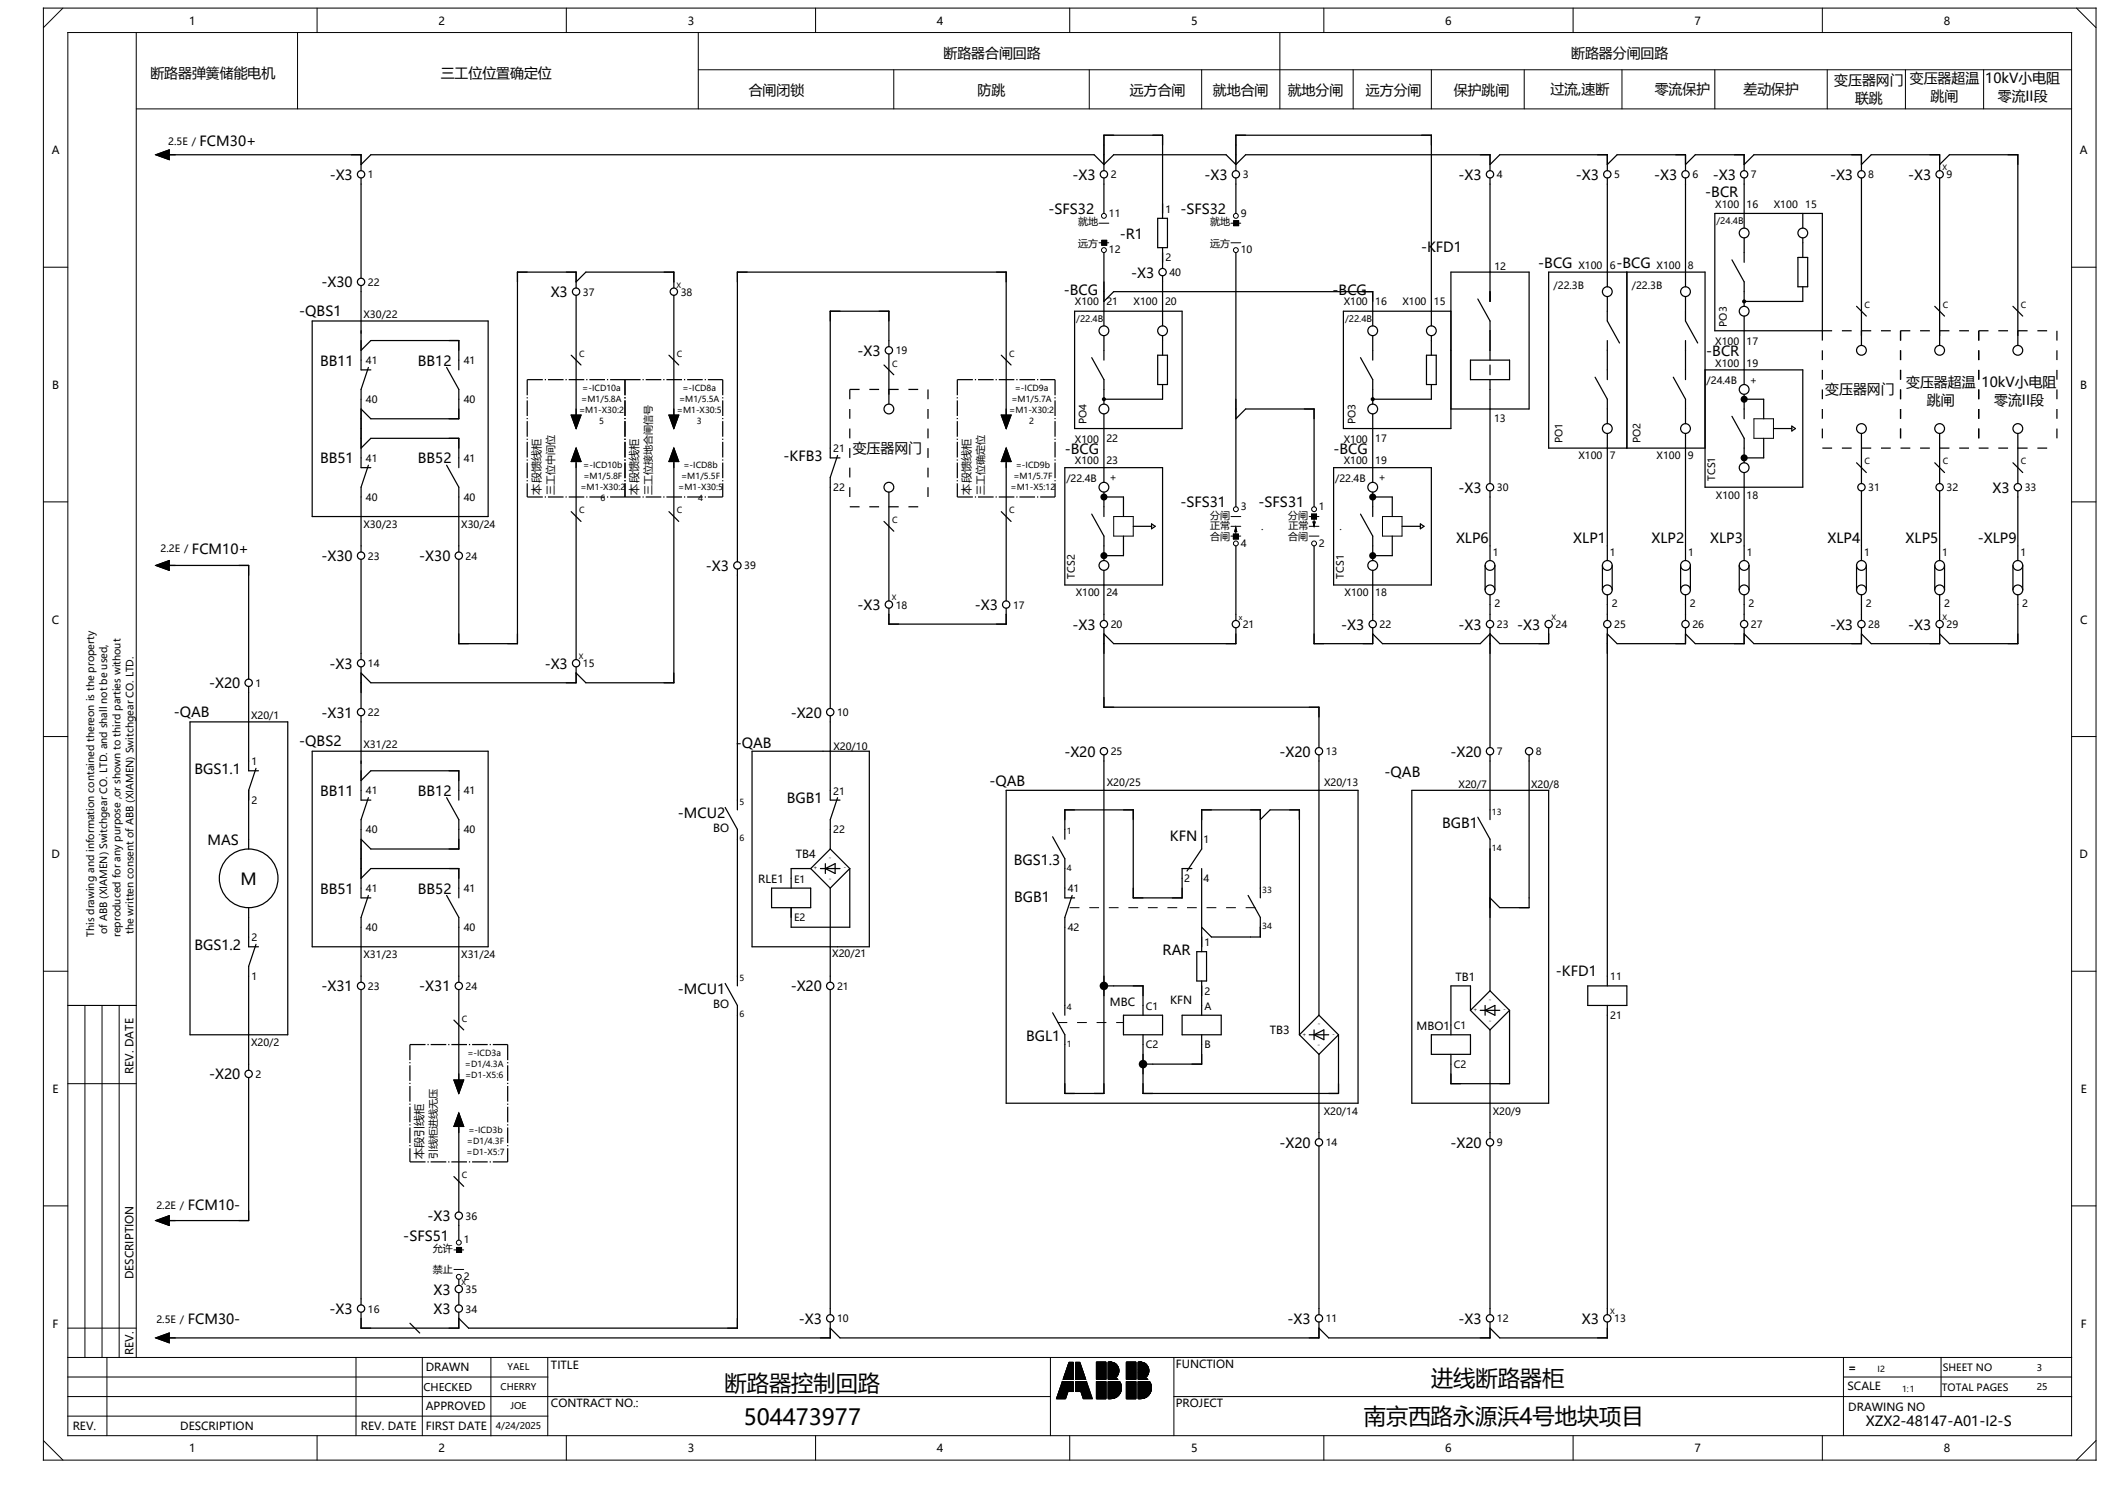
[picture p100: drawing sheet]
<svg xmlns="http://www.w3.org/2000/svg" width="297mm" height="210mm" viewBox="0 0 297 210" stroke-linecap="round" stroke-linejoin="round" font-family="sans-serif">
<defs><g id="words">
<g font-size="3.1">
<text x="101.8" y="195.2">断路器控制回路</text>
<text x="201" y="194.5">进线断路器柜</text>
<text x="104.4" y="200">504473977</text>
<text x="191.5" y="199.9">南京西路永源浜4号地块项目</text>
</g>
<text font-size="2.3" x="33.8" y="124.2">M</text>
<g font-size="2">
<text x="21.1" y="11">断路器弹簧储能电机</text>
<text x="61.9" y="11">三工位位置确定位</text>
<text x="132.5" y="8.2">断路器合闸回路</text>
<text x="220.6" y="8.2">断路器分闸回路</text>
<text x="257.6" y="11.9">变压器网门</text>
<text x="268.2" y="11.6">变压器超温</text>
<text x="278.8" y="11.6">10kV小电阻</text>
<text x="105.1" y="13.3">合闸闭锁</text>
<text x="137.3" y="13.3">防跳</text>
<text x="158.7" y="13.3">远方合闸</text>
<text x="170.3" y="13.3">就地合闸</text>
<text x="180.8" y="13.3">就地分闸</text>
<text x="191.8" y="13.3">远方分闸</text>
<text x="204.2" y="13.3">保护跳闸</text>
<text x="217.7" y="13.2">过流,速断</text>
<text x="232.4" y="13.2">零流保护</text>
<text x="244.8" y="13.2">差动保护</text>
<text x="260.5" y="14.5">联跳</text>
<text x="271.1" y="14.2">跳闸</text>
<text x="280.5" y="14.2">零流II段</text>
<text x="28" y="20.5">FCM30+</text>
<text x="46.3" y="25.2">-X3</text>
<text x="150.6" y="25.2">-X3</text>
<text x="169.1" y="25.2">-X3</text>
<text x="204.8" y="25.2">-X3</text>
<text x="221.3" y="25.2">-X3</text>
<text x="232.3" y="25.2">-X3</text>
<text x="239.5" y="27.7">-BCR</text>
<text x="240.5" y="25.2">-X3</text>
<text x="257" y="25.2">-X3</text>
<text x="268" y="25.2">-X3</text>
<text x="147.2" y="30.1">-SFS32</text>
<text x="157.2" y="33.5">-R1</text>
<text x="165.8" y="30.1">-SFS32</text>
<text x="199.6" y="35.4">-KFD1</text>
<text x="45.1" y="40.3">-X30</text>
<text x="77.3" y="41.7">X3</text>
<text x="149.4" y="41.4">-BCG</text>
<text x="158.8" y="39">-X3</text>
<text x="187.1" y="41.4">-BCG</text>
<text x="216" y="37.7">-BCG</text>
<text x="227" y="37.7">-BCG</text>
<text x="42" y="44.4">-QBS1</text>
<text x="44.9" y="51.3">BB11</text>
<text x="58.7" y="51.3">BB12</text>
<text x="120.4" y="50">-X3</text>
<text x="239.6" y="50">-BCR</text>
<text x="256.3" y="55.4">变压器网门</text>
<text x="267.7" y="54.3">变压器超温</text>
<text x="270.6" y="56.9">跳闸</text>
<text x="278.3" y="54.3">10kV小电阻</text>
<text x="280" y="56.9">零流II段</text>
<text x="44.9" y="65.1">BB51</text>
<text x="58.7" y="65.1">BB52</text>
<text x="110" y="64.7">-KFB3</text>
<text x="119.7" y="63.6">变压器网门</text>
<text x="149.5" y="63.7">-BCG</text>
<text x="187.3" y="63.7">-BCG</text>
<text x="165.8" y="71.2">-SFS31</text>
<text x="176.7" y="71.2">-SFS31</text>
<text x="204.8" y="69.2">-X3</text>
<text x="279.8" y="69.2">X3</text>
<text x="27" y="77.8">FCM10+</text>
<text x="204.5" y="76.2">XLP6</text>
<text x="220.9" y="76.2">XLP1</text>
<text x="231.9" y="76.2">XLP2</text>
<text x="240.1" y="76.2">XLP3</text>
<text x="256.6" y="76.2">XLP4</text>
<text x="267.6" y="76.2">XLP5</text>
<text x="277.7" y="76.2">-XLP9</text>
<text x="45.1" y="78.8">-X30</text>
<text x="58.9" y="78.8">-X30</text>
<text x="99.1" y="80.2">-X3</text>
<text x="120.4" y="85.6">-X3</text>
<text x="136.9" y="85.6">-X3</text>
<text x="150.6" y="88.4">-X3</text>
<text x="188.4" y="88.4">-X3</text>
<text x="204.8" y="88.4">-X3</text>
<text x="213.1" y="88.4">-X3</text>
<text x="257" y="88.4">-X3</text>
<text x="268" y="88.4">-X3</text>
<text x="46.3" y="93.9">-X3</text>
<text x="76.5" y="93.9">-X3</text>
<text x="24.4" y="100.7">-QAB</text>
<text x="29.4" y="96.6">-X20</text>
<text x="45.1" y="100.7">-X31</text>
<text x="111" y="100.7">-X20</text>
<text x="42" y="104.8">-QBS2</text>
<text x="103.3" y="104.9">-QAB</text>
<text x="149.5" y="106.2">-X20</text>
<text x="179.7" y="106.2">-X20</text>
<text x="203.7" y="106.2">-X20</text>
<text x="27.3" y="108.7">BGS1.1</text>
<text x="44.9" y="111.7">BB11</text>
<text x="58.7" y="111.7">BB12</text>
<text x="110.5" y="112.8">BGB1</text>
<text x="138.9" y="110.3">-QAB</text>
<text x="194.4" y="109.1">-QAB</text>
<text x="29.1" y="118.6">MAS</text>
<text x="95.2" y="114.8">-MCU2</text>
<text x="164.3" y="118.1">KFN</text>
<text x="202.5" y="116.2">BGB1</text>
<text x="44.9" y="125.4">BB51</text>
<text x="58.7" y="125.4">BB52</text>
<text x="142.4" y="121.4">BGS1.3</text>
<text x="142.4" y="126.6">BGB1</text>
<text x="27.3" y="133.4">BGS1.2</text>
<text x="163.3" y="134">RAR</text>
<text x="218.5" y="137">-KFD1</text>
<text x="45.1" y="139.2">-X31</text>
<text x="58.9" y="139.2">-X31</text>
<text x="95.2" y="139.6">-MCU1</text>
<text x="111" y="139.2">-X20</text>
<text x="144.1" y="146.1">BGL1</text>
<text x="29.4" y="151.5">-X20</text>
<text x="179.7" y="161.1">-X20</text>
<text x="203.7" y="161.1">-X20</text>
<text x="26.4" y="169.9">FCM10-</text>
<text x="60" y="171.4">-X3</text>
<text x="56.6" y="174.2">-SFS51</text>
<text x="26.4" y="185.9">FCM30-</text>
<text x="46.3" y="184.5">-X3</text>
<text x="60.9" y="184.5">X3</text>
<text x="60.9" y="181.7">X3</text>
<text x="112.2" y="185.8">-X3</text>
<text x="180.8" y="185.8">-X3</text>
<text x="204.8" y="185.8">-X3</text>
<text x="222.1" y="185.8">X3</text>
<text x="262" y="200.2">XZX2-48147-A01-I2-S</text>
</g>
<g font-size="1.6">
<text x="26.6" y="3.5">1</text>
<text x="61.6" y="3.5">2</text>
<text x="96.6" y="3.5">3</text>
<text x="131.6" y="3.5">4</text>
<text x="167.3" y="3.5">5</text>
<text x="202.9" y="3.5">6</text>
<text x="237.9" y="3.5">7</text>
<text x="272.9" y="3.5">8</text>
<text x="7.3" y="21.7">A</text>
<text x="292.1" y="21.7">A</text>
<text x="7.3" y="54.6">B</text>
<text x="292.1" y="54.6">B</text>
<text x="75.9" y="69.4" transform="rotate(-90 75.9 69.4)">本段馈线柜</text>
<text x="89.6" y="69.4" transform="rotate(-90 89.6 69.4)">本段馈线柜</text>
<text x="136.3" y="69.4" transform="rotate(-90 136.3 69.4)">本段馈线柜</text>
<text x="7.3" y="87.5">C</text>
<text x="292.1" y="87.5">C</text>
<text x="100.2" y="116.8">BO</text>
<text x="7.2" y="120.5">D</text>
<text x="106.5" y="124">RLE1</text>
<text x="111.7" y="120.5">TB4</text>
<text x="292" y="120.5">D</text>
<text x="204.4" y="137.6">TB1</text>
<text x="100.2" y="141.5">BO</text>
<text x="155.9" y="141.2">MBC</text>
<text x="164.3" y="141">KFN</text>
<text x="178.3" y="145.2">TB3</text>
<text x="198.9" y="144.7">MBO1 C1</text>
<text x="7.4" y="153.4">E</text>
<text x="18.7" y="150.7" transform="rotate(-90 18.7 150.7)">REV. DATE</text>
<text x="292.2" y="153.4">E</text>
<text x="59.4" y="162.8" transform="rotate(-90 59.4 162.8)">本段引线柜</text>
<text x="18.7" y="179.6" transform="rotate(-90 18.7 179.6)">DESCRIPTION</text>
<text x="7.4" y="186.4">F</text>
<text x="18.7" y="190.2" transform="rotate(-90 18.7 190.2)">REV.</text>
<text x="165.1" y="192">FUNCTION</text>
<text x="292.2" y="186.4">F</text>
<text x="59.8" y="192.5">DRAWN</text>
<text x="59.8" y="198">APPROVED</text>
<text x="77.4" y="192.2">TITLE</text>
<text x="77.4" y="197.5">CONTRACT NO.:</text>
<text x="165.1" y="197.5">PROJECT</text>
<text x="259.4" y="195.1">SCALE</text>
<text x="259.6" y="192.5">=</text>
<text x="10.2" y="200.8">REV.</text>
<text x="25.3" y="200.8">DESCRIPTION</text>
<text x="26.6" y="203.9">1</text>
<text x="50.7" y="200.8">REV. DATE</text>
<text x="59.8" y="200.7">FIRST DATE</text>
<text x="61.6" y="203.9">2</text>
<text x="96.6" y="203.9">3</text>
<text x="131.6" y="203.9">4</text>
<text x="167.3" y="203.9">5</text>
<text x="202.9" y="203.9">6</text>
<text x="237.9" y="203.9">7</text>
<text x="259.6" y="198">DRAWING NO</text>
<text x="272.9" y="203.9">8</text>
</g>
<text font-size="1.5" x="59.5" y="195.2">CHECKED</text>
<g font-size="1.4">
<text x="23.6" y="20.3">2.5E /</text>
<text x="51.7" y="25">1</text>
<text x="156" y="25">2</text>
<text x="163.7" y="29.9">1</text>
<text x="174.5" y="25">3</text>
<text x="210.2" y="25">4</text>
<text x="226.7" y="25">5</text>
<text x="237.6" y="25">6</text>
<text x="240.9" y="29.1">X100</text>
<text x="245.3" y="29.1">16</text>
<text x="245.9" y="25">7</text>
<text x="249.1" y="29.1">X100</text>
<text x="253.5" y="29.1">15</text>
<text x="262.4" y="25">8</text>
<text x="273.3" y="25">9</text>
<text x="151.4" y="31.6">就地</text>
<text x="151.4" y="34.6">远方</text>
<text x="155.7" y="30.4">11</text>
<text x="155.7" y="35.6">12</text>
<text x="169.9" y="31.6">就地</text>
<text x="169.9" y="34.6">远方</text>
<text x="174.2" y="30.4">9</text>
<text x="174.2" y="35.6">10</text>
<text x="51.7" y="40.1">22</text>
<text x="81.9" y="41.5">37</text>
<text x="95.6" y="41.5">38</text>
<text x="163.7" y="36.7">2</text>
<text x="164.2" y="38.8">40</text>
<text x="209.9" y="37.8">12</text>
<text x="218.2" y="40.6">/22.3B</text>
<text x="221.6" y="37.7">X100</text>
<text x="226" y="37.7">6</text>
<text x="229.1" y="40.6">/22.3B</text>
<text x="232.6" y="37.7">X100</text>
<text x="237" y="37.7">8</text>
<text x="51" y="44.6">X30/22</text>
<text x="151" y="42.9">X100</text>
<text x="155.4" y="42.9">21</text>
<text x="159.2" y="42.9">X100</text>
<text x="163.6" y="42.9">20</text>
<text x="188.7" y="42.9">X100</text>
<text x="193.1" y="42.9">16</text>
<text x="196.9" y="42.9">X100</text>
<text x="201.3" y="42.9">15</text>
<text x="242.5" y="45.9" transform="rotate(-90 242.5 45.9)">PO3</text>
<text x="51.4" y="51.1">41</text>
<text x="65.1" y="51.1">41</text>
<text x="125.8" y="49.7">19</text>
<text x="239.6" y="53.9">/24.4B</text>
<text x="240.9" y="48.4">X100</text>
<text x="240.9" y="51.5">X100</text>
<text x="245.3" y="48.4">17</text>
<text x="245.3" y="51.5">19</text>
<text x="245.7" y="53.8">+</text>
<text x="51.4" y="56.6">40</text>
<text x="65.1" y="56.6">40</text>
<text x="152.6" y="59.6" transform="rotate(-90 152.6 59.6)">PO4</text>
<text x="190.3" y="59.6" transform="rotate(-90 190.3 59.6)">PO3</text>
<text x="209.8" y="59.2">13</text>
<text x="51.4" y="64.8">41</text>
<text x="65.1" y="64.8">41</text>
<text x="117" y="63.5">21</text>
<text x="151" y="62.1">X100</text>
<text x="151" y="65.2">X100</text>
<text x="155.4" y="62.1">22</text>
<text x="155.4" y="65.2">23</text>
<text x="188.7" y="62.1">X100</text>
<text x="188.7" y="65.2">X100</text>
<text x="193.1" y="62.1">17</text>
<text x="193.1" y="65.2">19</text>
<text x="219.4" y="62.2" transform="rotate(-90 219.4 62.2)">PO1</text>
<text x="221.6" y="64.5">X100</text>
<text x="226" y="64.5">7</text>
<text x="230.4" y="62.2" transform="rotate(-90 230.4 62.2)">PO2</text>
<text x="232.6" y="64.5">X100</text>
<text x="237" y="64.5">9</text>
<text x="51.4" y="70.3">40</text>
<text x="65.1" y="70.3">40</text>
<text x="77.8" y="69.4" transform="rotate(-90 77.8 69.4)">三工位中间位</text>
<text x="91.5" y="69.4" transform="rotate(-90 91.5 69.4)">三工位接地合闸信号</text>
<text x="117" y="68.9">22</text>
<text x="138.2" y="69.4" transform="rotate(-90 138.2 69.4)">三工位确定位</text>
<text x="149.7" y="67.7">/22.4B</text>
<text x="155.8" y="67.6">+</text>
<text x="174.2" y="71.6">3</text>
<text x="185.2" y="71.6">1</text>
<text x="187.5" y="67.7">/22.4B</text>
<text x="193.6" y="67.6">+</text>
<text x="210.2" y="69">30</text>
<text x="240.8" y="67.5" transform="rotate(-90 240.8 67.5)">TCS1</text>
<text x="241" y="70">X100</text>
<text x="245.3" y="70">18</text>
<text x="262.4" y="69">31</text>
<text x="273.3" y="69">32</text>
<text x="284.3" y="69">33</text>
<text x="22.6" y="77.5">2.2E /</text>
<text x="51" y="74.1">X30/23</text>
<text x="64.8" y="74.1">X30/24</text>
<text x="169.9" y="72.8">分闸</text>
<text x="169.9" y="75.8">合闸</text>
<text x="169.9" y="74.3">正常</text>
<text x="174.2" y="76.7">4</text>
<text x="177.1" y="74.4">.</text>
<text x="180.9" y="72.8">分闸</text>
<text x="180.9" y="75.8">合闸</text>
<text x="180.9" y="74.3">正常</text>
<text x="185.2" y="76.7">2</text>
<text x="188.1" y="74.4">.</text>
<text x="51.7" y="78.6">23</text>
<text x="65.4" y="78.6">24</text>
<text x="104.5" y="79.9">39</text>
<text x="150.9" y="81.2" transform="rotate(-90 150.9 81.2)">TCS2</text>
<text x="151.1" y="83.7">X100</text>
<text x="155.4" y="83.7">24</text>
<text x="188.7" y="81.2" transform="rotate(-90 188.7 81.2)">TCS1</text>
<text x="188.8" y="83.7">X100</text>
<text x="193.1" y="83.7">18</text>
<text x="209.6" y="78.1">1</text>
<text x="226.1" y="78.1">1</text>
<text x="237.1" y="78.1">1</text>
<text x="245.3" y="78.1">1</text>
<text x="261.8" y="78.1">1</text>
<text x="272.8" y="78.1">1</text>
<text x="283.7" y="78.1">1</text>
<text x="125.8" y="85.4">18</text>
<text x="142.3" y="85.4">17</text>
<text x="156" y="88.2">20</text>
<text x="174.5" y="88.2">21</text>
<text x="193.7" y="88.2">22</text>
<text x="209.9" y="85.2">2</text>
<text x="210.2" y="88.2">23</text>
<text x="218.4" y="88.2">24</text>
<text x="226.3" y="85.2">2</text>
<text x="226.7" y="88.2">25</text>
<text x="237.3" y="85.2">2</text>
<text x="237.6" y="88.2">26</text>
<text x="245.5" y="85.2">2</text>
<text x="245.9" y="88.2">27</text>
<text x="262" y="85.2">2</text>
<text x="262.4" y="88.2">28</text>
<text x="273" y="85.2">2</text>
<text x="273.3" y="88.2">29</text>
<text x="284" y="85.2">2</text>
<text x="51.7" y="93.7">14</text>
<text x="81.9" y="93.7">15</text>
<text x="35.3" y="100.9">X20/1</text>
<text x="35.9" y="96.4">1</text>
<text x="51.7" y="100.5">22</text>
<text x="117.5" y="100.5">10</text>
<text x="35.3" y="107.4">1</text>
<text x="51" y="105">X31/22</text>
<text x="117" y="105.2">X20/10</text>
<text x="156" y="106">25</text>
<text x="186.2" y="106">13</text>
<text x="210.2" y="106">7</text>
<text x="215.7" y="106">8</text>
<text x="35.3" y="112.8">2</text>
<text x="51.4" y="111.5">41</text>
<text x="65.1" y="111.5">41</text>
<text x="117" y="111.5">21</text>
<text x="155.4" y="110.3">X20/25</text>
<text x="185.9" y="110.4">X20/13</text>
<text x="204.8" y="110.6">X20/7</text>
<text x="215" y="110.6">X20/8</text>
<text x="51.4" y="117">40</text>
<text x="65.1" y="117">40</text>
<text x="117" y="117">22</text>
<text x="169" y="118.4">1</text>
<text x="51.4" y="125.2">41</text>
<text x="65.1" y="125.2">41</text>
<text x="111.5" y="123.9">E1</text>
<text x="149.9" y="125.3">41</text>
<text x="166.3" y="123.8">2</text>
<text x="169" y="123.8">4</text>
<text x="13.2" y="131.5" transform="rotate(-90 13.2 131.5)">This drawing and information contained thereon is the property</text>
<text x="15.1" y="131.1" transform="rotate(-90 15.1 131.1)">of ABB (XIAMEN) Switchgear CO. LTD. and shall not be used,</text>
<text x="16.9" y="131.5" transform="rotate(-90 16.9 131.5)">reproduced for any purpose ,or shown to third parties without</text>
<text x="18.8" y="131.1" transform="rotate(-90 18.8 131.1)">the written consent of ABB (XIAMEN) Switchgear CO. LTD.</text>
<text x="51.4" y="130.7">40</text>
<text x="65.1" y="130.7">40</text>
<text x="111.5" y="129.3">E2</text>
<text x="149.9" y="130.7">42</text>
<text x="35.3" y="132.1">2</text>
<text x="35.3" y="137.5">1</text>
<text x="51" y="134.5">X31/23</text>
<text x="64.8" y="134.5">X31/24</text>
<text x="116.9" y="134.3">X20/21</text>
<text x="169.2" y="132.8">1</text>
<text x="226.1" y="137.6">11</text>
<text x="51.7" y="139">23</text>
<text x="65.4" y="139">24</text>
<text x="117.5" y="139">21</text>
<text x="160.9" y="141.7">C1</text>
<text x="169.2" y="139.6">2</text>
<text x="169.2" y="141.7">A</text>
<text x="226.1" y="143">21</text>
<text x="35.3" y="146.8">X20/2</text>
<text x="160.9" y="147.2">C2</text>
<text x="169.2" y="147.2">B</text>
<text x="204.2" y="149.9">C2</text>
<text x="35.9" y="151.3">2</text>
<text x="185.9" y="156.6">X20/14</text>
<text x="186.2" y="160.9">14</text>
<text x="209.6" y="156.5">X20/9</text>
<text x="210.2" y="160.9">9</text>
<text x="61.3" y="162.8" transform="rotate(-90 61.3 162.8)">引线柜进线无压</text>
<text x="22" y="169.7">2.2E /</text>
<text x="65.4" y="171.2">36</text>
<text x="60.8" y="175.7">允许</text>
<text x="60.8" y="178.8">禁止</text>
<text x="65.1" y="174.5">1</text>
<text x="65.1" y="179.7">2</text>
<text x="22" y="185.7">2.5E /</text>
<text x="51.7" y="184.2">16</text>
<text x="65.4" y="184.2">34</text>
<text x="65.4" y="181.5">35</text>
<text x="117.5" y="185.6">10</text>
<text x="186.2" y="185.6">11</text>
<text x="210.2" y="185.6">12</text>
<text x="226.7" y="185.6">13</text>
<text x="272.7" y="195.3">TOTAL PAGES</text>
<text x="272.8" y="192.5">SHEET NO</text>
</g>
<g font-size="1.3">
<text x="70.3" y="195.1">CHERRY</text>
<text x="71.3" y="192.3">YAEL</text>
<text x="71.7" y="197.8">JOE</text>
<text x="286" y="192.4">3</text>
<text x="286" y="195.2">25</text>
<text x="69.6" y="200.6">4/24/2025</text>
</g>
<g font-size="1.2">
<text x="241" y="31.4">/24.4B</text>
<text x="151.1" y="45.2">/22.4B</text>
<text x="188.9" y="45.2">/22.4B</text>
<text x="261.8" y="43.2">C</text>
<text x="272.8" y="43.2">C</text>
<text x="283.8" y="43.2">C</text>
<text x="81.3" y="50.1">C</text>
<text x="95.1" y="50.1">C</text>
<text x="125.3" y="51.5">C</text>
<text x="141.7" y="50.1">C</text>
<text x="81.3" y="58">=M1-X30:2</text>
<text x="81.6" y="56.4">=M1/5.8A</text>
<text x="81.8" y="54.9">=-ICD10a</text>
<text x="84.1" y="59.5">5</text>
<text x="95" y="58">=M1-X30:5</text>
<text x="95.4" y="56.4">=M1/5.5A</text>
<text x="95.8" y="54.9">=-ICD8a</text>
<text x="97.9" y="59.5">3</text>
<text x="141.7" y="58">=M1-X30:2</text>
<text x="142" y="56.4">=M1/5.7A</text>
<text x="142.5" y="54.9">=-ICD9a</text>
<text x="144.5" y="59.5">2</text>
<text x="81.9" y="65.7">=-ICD10b</text>
<text x="96" y="65.7">=-ICD8b</text>
<text x="142.6" y="65.7">=-ICD9b</text>
<text x="261.8" y="65.2">C</text>
<text x="272.8" y="65.2">C</text>
<text x="283.8" y="65.2">C</text>
<text x="81.5" y="68.8">=M1-X30:2</text>
<text x="81.9" y="67.3">=M1/5.8F</text>
<text x="84.3" y="70.4">6</text>
<text x="95.2" y="68.8">=M1-X30:5</text>
<text x="95.6" y="67.3">=M1/5.5F</text>
<text x="98" y="70.4">4</text>
<text x="141.9" y="68.8">=M1-X5:12</text>
<text x="142.3" y="67.3">=M1/5.7F</text>
<text x="81.3" y="72">C</text>
<text x="95.1" y="72">C</text>
<text x="125.3" y="73.4">C</text>
<text x="141.7" y="72">C</text>
<text x="103.8" y="113">5</text>
<text x="103.8" y="118.1">6</text>
<text x="149.8" y="117.1">1</text>
<text x="209.5" y="114.3">13</text>
<text x="209.5" y="119.5">14</text>
<text x="149.8" y="122.2">4</text>
<text x="177.3" y="125.3">33</text>
<text x="177.3" y="130.4">34</text>
<text x="103.8" y="137.7">5</text>
<text x="64.9" y="143.4">C</text>
<text x="103.8" y="142.8">6</text>
<text x="149.8" y="141.8">4</text>
<text x="65.3" y="149.8">=D1/4.3A</text>
<text x="65.6" y="148.2">=-ICD3a</text>
<text x="149.8" y="146.9">1</text>
<text x="65.3" y="151.3">=D1-X5:6</text>
<text x="65.6" y="160.6">=D1/4.3F</text>
<text x="65.8" y="159.1">=-ICD3b</text>
<text x="64.9" y="165.4">C</text>
<text x="65.5" y="162.2">=D1-X5:7</text>
<text x="263.7" y="192.6">I2</text>
<text x="267.1" y="195.4">1:1</text>
</g>
<g font-size="1">
<text x="272.8" y="23.9">X</text>
<text x="95" y="40.4">X</text>
<text x="125.2" y="84.3">X</text>
<text x="173.9" y="87">x</text>
<text x="217.9" y="87">X</text>
<text x="272.8" y="87">X</text>
<text x="81.3" y="92.5">X</text>
<text x="64.8" y="180.4">X</text>
<text x="226.1" y="184.5">X</text>
</g>
<g font-size=".8">
<text x="116.7" y="119.9" transform="rotate(-180 116.7 119.9)">˜</text>
<text x="114.8" y="121.6" transform="rotate(-180 114.8 121.6)">+</text>
<text x="116.4" y="124">˜</text>
<text x="118.8" y="121.6" transform="rotate(-180 118.8 121.6)">-</text>
<text x="185.4" y="143.2" transform="rotate(-180 185.4 143.2)">˜</text>
<text x="207.5" y="141.5" transform="rotate(-180 207.5 141.5)">+</text>
<text x="209.1" y="143.9">˜</text>
<text x="209.4" y="139.8" transform="rotate(-180 209.4 139.8)">˜</text>
<text x="211.5" y="141.5" transform="rotate(-180 211.5 141.5)">-</text>
<text x="183.4" y="144.9" transform="rotate(-180 183.4 144.9)">+</text>
<text x="185.1" y="147.3">˜</text>
<text x="187.4" y="144.9" transform="rotate(-180 187.4 144.9)">-</text>
</g>
</g></defs>
<g fill="none" stroke="#000" stroke-width=".14">
<path d="M6.1 1.1h288.2v203.9h-288.2zM8.8 1.1l-2.7 2.8M9.5 4.6h281.4v196.9h-281.4zM19.1 4.6v186M19.1 15.3h271.8M41.8 4.6v10.7M44.5 1.1v3.5M79.5 1.1v3.5M98.1 9.8h192.8M98.1 4.6v10.7M114.5 1.1v3.5M125.5 9.8v5.5"/>
<path d="M150.2 1.1v3.5M153 9.8v5.5M168.7 9.8v5.5M179.7 4.6v10.7M185.9 1.1v3.5M190 9.8v5.5M201 9.8v5.5M214 9.8v5.5M220.9 1.1v3.5M227.8 9.8v5.5M240.8 9.8v5.5M255.9 1.1v3.5"/>
<path d="M256.6 9.8v5.5M267.6 9.8v5.5M278.6 9.8v5.5M291.6 1.1l2.7 2.8M6.1 37.5h3.4M154.3 31.3h1.4M154.3 34.1h1.4M154.7 33.7h.7v.7h-.7zM172.9 31.3h1.3M172.9 34.1h1.3M173.2 31h.7v.7h-.7zM290.9 37.5h3.4"/>
<path d="M246.3 58.8h2.7v2.7h-2.7zM6.1 70.5h3.4M156.4 72.5h2.7v2.8h-2.7zM172.9 75.3h1.3M172.9 72.5h1.3M172.9 73.9h1.3M173.2 75h.7v.7h-.7zM173.5 74l.2 .6h-.3zM173.5 74.6v.4M183.8 75.3h1.4M183.8 72.5h1.4M183.8 73.9h1.4"/>
<path d="M184.2 72.2h.7v.7h-.7zM184.4 73.3h.3l-.2 .6zM184.5 72.9v.4M194.1 72.5h2.8v2.8h-2.8zM290.9 70.5h3.4M6.1 103.4h3.4M290.9 103.4h3.4M6.1 136.3h3.4M290.9 136.3h3.4M9.5 141.1h9.6M9.5 152.1h9.6M11.9 141.1v49.5"/>
<path d="M14.3 141.1v49.5M16.7 141.1v49.5M6.1 169.3h3.4M63.7 175.5h1.4M63.7 178.2h1.4M64.1 175.1h.7v.7h-.7zM290.9 169.3h3.4M9.5 198.8h67.4M9.5 196h138M9.5 193.3h67.4M9.5 190.6h281.4M9.5 186.4h9.6"/>
<path d="M15 190.6v10.9M50 190.6v10.9M59.3 190.6v10.9M68.9 190.6v11M76.9 190.6v10.9M147.5 190.6v10.9M149.2 194l-.8 2.3h1.2l.4-1M149.2 194h1.5v1.3h-.7M149.2 194l.8 1.3M150.1 191.2h.6v2.4h-1.4zM151 191.2h.6l.9 2.4h-1.5zM152.6 194l.8 2.3h-1.3l-.3-1"/>
<path d="M152.6 194h-1.6v1.3h.8M152.6 194l-.8 1.3M154 191.2h1.3v2.4h-1.3zM154 193.9h1.3v2.4h-1.3zM155.6 194h1.6M155.6 191.2h.6M155.6 192.6h1.5M155.6 191.7h1.3M155.6 191.8h1.4M155.6 191.9h1.4M155.6 192h1.5M155.6 192.1h1.5"/>
<path d="M155.6 192.2h1.5M155.6 192.3h1.5M155.6 192.7h1.5M155.6 192.8h1.5M155.6 192.8h1.4M155.6 192.9h1.4M155.6 193h1.4M155.6 193.1h1.3M155.6 191.6h1.2M155.6 191.4h.9M155.6 191.4h1M155.6 191.5h1.1"/>
<path d="M155.6 191.3h.8M155.6 193.2h1.2M155.6 195.2h1.8M155.6 194.3h1.8M155.6 194.4h1.8M155.6 194.1h1.7M155.6 194.2h1.7M155.6 194.2h1.8M155.6 193.5h1.2M155.6 194h1.7M155.6 194.5h1.8M155.6 194.5h1.9"/>
<path d="M155.6 194.6h1.9M155.6 194.7h1.9M155.6 194.8h1.9M155.6 194.9h1.9M155.6 195h1.9M155.6 195.1h1.9M155.6 195.5h1.7M155.6 195.6h1.7M155.6 195.6h1.6M155.6 195.7h1.6M155.6 195.8h1.5M155.6 195.9h1.5"/>
<path d="M155.6 195.9h1.4M155.6 196h1.3M155.6 196.1h1.2M155.6 195.3h1.8M155.6 195.4h1.8M155.6 193.3h1.2M155.6 193.3h1.1M155.6 193.4h1M155.6 193.5h1.1M155.6 196.1h1.1M155.6 196.2h1M155.6 196.3h.8"/>
<path d="M155.6 192.4h1.5M155.6 192.5h1.5M155.9 191.2a1.2 1.2 0 0 1 1.2 .9 1.2 1.2 0 0 1-.5 1.3M155.9 191.2h.1M155.9 191.2h-.3v2.4h1.3M155.9 191.2h.3M156.2 191.2l.2 .1M156.4 191.3l.1 .1M156.4 196.3h-.5M156.5 191.4h.1M156.6 193.4l.1 .1M156.6 196.2l-.2 .1"/>
<path d="M156.6 193.4l.3 .2M156.6 191.4l.1 .1M156.7 193.3l-.1 .1M156.7 193.5h.1M156.7 196.1l-.1 .1M156.7 191.5l.1 .1M156.8 193.3h-.1M156.8 191.6l.1 .1M156.8 193.5l.1 .1M156.8 196.1h-.1M156.8 193.2v.1M156.9 191.7h.1"/>
<path d="M156.9 193.1l-.1 .1M156.9 191.7l.1 .1M156.9 196l-.1 .1M156.9 193.1h.1M157 191.8v.1M157 193l-.1 .1M157 191.9h.1M157 195.9l-.1 .1M157 192.9v.1M157 191.9l.1 .1M157 192.8v.1M157.1 192v.1"/>
<path d="M157.1 192.8h-.1M157.1 195.9h-.1M157.1 192.1h.1M157.1 192.7v.1M157.1 192.1v.1M157.1 192.6v.1M157.1 192.2v.1M157.1 192.6h.1M157.1 192.3v.1M157.1 192.5v.1M157.1 192.4h.1M157.1 192.4v.1"/>
<path d="M157.1 195.8v.1M157.2 195.7l-.1 .1M157.2 193.9a1.54 1.54 0 0 1-1.3 2.4M157.2 193.9h-1.6v2.4h.3M157.2 193.9v.1M157.2 194h.1M157.2 195.6v.1M157.3 194v.1M157.3 195.6h-.1M157.3 194.1v.1M157.3 195.5v.1M157.3 194.2h.1"/>
<path d="M157.4 195.4l-.1 .1M157.4 194.2v.1M157.4 195.4h.1M157.4 194.3v.1M157.4 195.3v.1M157.4 194.4v.1M157.4 195.2v.1M157.4 194.5h.1M157.4 195.2h.1M157.5 194.5v.1M157.5 195.1l-.1 .1M157.5 194.6v.1"/>
<path d="M157.5 195v.1M157.5 194.7h.1M157.5 194.9v.1M157.5 194.7v.1M157.5 194.9h.1M157.5 194.8v.1M158.2 191.2h1.3v2.4h-1.3zM158.2 193.9h1.3v2.4h-1.3zM159.8 194h1.6M159.8 191.2h.6M159.8 192.6h1.5M159.8 191.7h1.3"/>
<path d="M159.8 191.8h1.4M159.8 191.9h1.4M159.8 192h1.5M159.8 192.1h1.5M159.8 192.2h1.5M159.8 192.3h1.5M159.8 192.7h1.5M159.8 192.8h1.5M159.8 192.8h1.4M159.8 192.9h1.4M159.8 193h1.4M159.8 193.1h1.3"/>
<path d="M159.8 191.6h1.2M159.8 191.4h.9M159.8 191.4h1M159.8 191.5h1.1M159.8 191.3h.8M159.8 193.2h1.2M159.8 195.2h1.9M159.8 195.2h1.8M159.8 194.3h1.8M159.8 194.4h1.8M159.8 194.1h1.7M159.8 194.2h1.8"/>
<path d="M159.8 193.5h1.2M159.8 194h1.7M159.8 194.5h1.9M159.8 194.6h1.9M159.8 194.7h1.9M159.8 194.8h1.9M159.8 194.9h1.9M159.8 195h1.9M159.8 195.1h1.9M159.8 195.5h1.7M159.8 195.6h1.7M159.8 195.6h1.6"/>
<path d="M159.8 195.7h1.6M159.8 195.8h1.5M159.8 195.9h1.5M159.8 195.9h1.4M159.8 196h1.3M159.8 196.1h1.2M159.8 195.3h1.8M159.8 195.4h1.8M159.8 193.3h1.2M159.8 193.3h1.1M159.8 193.4h1M159.8 193.5h1.1"/>
<path d="M159.8 196.1h1.1M159.8 196.2h1M159.8 196.3h.8M159.8 192.4h1.5M159.8 192.5h1.5M160.1 191.2a1.2 1.2 0 0 1 1.2 .9 1.2 1.2 0 0 1-.5 1.3M160.1 191.2h.1M160.1 191.2h-.3v2.4h1.3M160.1 191.2h.3M160.4 191.2l.2 .1M160.6 191.3l.1 .1M160.6 196.3h-.4"/>
<path d="M160.7 191.4h.1M160.8 193.4l.1 .1M160.8 196.2l-.2 .1M160.8 193.4l.3 .2M160.8 191.4l.1 .1M160.9 193.3l-.1 .1M160.9 193.5h.1M160.9 196.1l-.1 .1M160.9 191.5l.1 .1M161 193.3h-.1M161 191.6l.1 .1M161 193.5l.1 .1"/>
<path d="M161 196.1h-.1M161 193.2v.1M161.1 191.7h.1M161.1 193.1l-.1 .1M161.1 191.7l.1 .1M161.1 196l-.1 .1M161.1 193.1h.1M161.2 191.8v.1M161.2 193l-.1 .1M161.2 191.9h.1M161.2 195.9l-.1 .1M161.2 192.9v.1"/>
<path d="M161.2 191.9l.1 .1M161.2 192.8v.1M161.3 192v.1M161.3 192.8h-.1M161.3 195.9h-.1M161.3 192.1h.1M161.3 192.7v.1M161.3 192.1v.1M161.3 192.6v.1M161.3 192.2v.1M161.3 192.6h.1M161.3 192.3v.1"/>
<path d="M161.3 192.5v.1M161.3 192.4h.1M161.3 192.4v.1M161.3 195.8v.1M161.4 195.7l-.1 .1M161.4 193.9a1.54 1.54 0 0 1-1.2 2.4M161.4 193.9h-1.6v2.4h.4M161.4 193.9v.1M161.4 194h.1M161.4 195.6v.1M161.5 194v.1M161.5 195.6h-.1"/>
<path d="M161.5 194.1l.1 .1M161.5 195.5v.1M161.6 194.2h.1M161.6 195.4l-.1 .1M161.6 194.2v.1M161.6 195.4h.1M161.6 194.3v.1M161.6 195.3v.1M161.6 194.4l.1 .1M161.6 195.2v.1M161.7 194.5h.1M161.7 195.2h-.1"/>
<path d="M161.7 194.5v.1M161.7 195.1v.1M161.7 194.6v.1M161.7 195v.1M161.7 194.9v.1M161.7 194.7h.1M161.7 194.9h.1M161.7 194.7v.1M161.7 194.8v.1M164.8 196h126.1M164.8 190.6v10.9M258.9 193.3h32"/>
<path d="M258.9 190.6v10.9M272.6 190.6v5.4M6.1 202.2l2.7 2.8M44.5 201.5v3.5M79.5 201.5v3.5M114.5 201.5v3.5M150.2 201.5v3.5M185.9 201.5v3.5M220.9 201.5v3.5M255.9 201.5v3.5M294.3 202.2l-2.7 2.8"/>
<circle cx="155" cy="35.1" r=".34"/>
<circle cx="155" cy="30.3" r=".34"/>
<circle cx="173.5" cy="35.1" r=".34"/>
<circle cx="173.5" cy="30.3" r=".34"/>
<circle cx="173.5" cy="76.3" r=".34"/>
<circle cx="173.5" cy="71.5" r=".34"/>
<circle cx="184.5" cy="76.3" r=".34"/>
<circle cx="184.5" cy="71.5" r=".34"/>
<circle cx="64.4" cy="174.4" r=".34"/>
<circle cx="64.4" cy="179.2" r=".34"/>
</g>
<g fill="#000" stroke="#000" stroke-width=".14">
<path d="M21.9 21.7l1.9-.7v1.4zM154.7 33.7h.7v.7h-.7zM173.2 31h.7v.7h-.7zM80.2 58.3h1.4l-.7 1.9zM93.9 58.3h1.4l-.7 1.9zM140.6 58.3h1.4l-.7 1.9zM21.9 79.4l1.9-.7v1.4zM80.9 62.9l.7 1.9h-1.4zM94.6 62.9l.7 1.9h-1.4zM141.3 62.9l.7 1.9h-1.4zM173.2 75h.7v.7h-.7zM173.5 74l.2 .6h-.3z"/>
<path d="M184.2 72.2h.7v.7h-.7zM184.4 73.3h.3l-.2 .6zM64.4 156.2l.7 1.9h-1.4zM63.7 151.6h1.4l-.7 1.9zM21.9 171.3l1.9-.6v1.3zM64.1 175.1h.7v.7h-.7zM21.9 187.8l1.9-.7v1.4zM149.2 194h1.5v1.3h-.7zM149.2 194l.8 1.3-.4 1h-1.2zM150.1 191.2h.6v2.4h-1.4zM151 191.2h.6l.9 2.4h-1.5zM151 194h1.6l-.8 1.3h-.8z"/>
<path d="M152.6 194l.8 2.3h-1.3l-.3-1zM154 191.2h1.3v2.4h-1.3zM154 193.9h1.3v2.4h-1.3zM155.6 192.6h1.5zM155.6 191.7l1.4 .1zM155.6 191.8l1.4 .1zM155.6 191.9h1.4zM155.6 191.9l1.5 .1zM155.6 192l1.5 .1zM155.6 192.1h1.5zM155.6 192.1l1.5 .1zM155.6 192.2l1.5 .1z"/>
<path d="M155.6 191.7h1.3zM155.6 192.7h1.5zM155.6 192.8h1.5zM155.6 192.8h1.4zM155.6 192.9h1.4zM155.6 193h1.4zM155.6 191.6l1.3 .1zM155.6 191.4h1zM155.6 191.4l1.1 .1zM155.6 191.5l1.2 .1zM155.6 191.2h.6zM155.6 191.2l.8 .1z"/>
<path d="M155.6 191.3l.9 .1zM155.6 193.1h1.3zM155.6 195.2h1.8zM155.6 194.3l1.8 .1zM155.6 194.1l1.7 .1zM155.6 194.2h1.8zM155.6 194.2l1.8 .1zM155.6 193.5h1.2l.1 .1h-1.3zM155.6 193.9l1.6 .1zM155.6 194h1.7zM155.6 194l1.7 .1zM155.6 194.4l1.8 .1z"/>
<path d="M155.6 194.5h1.9zM155.6 194.5l1.9 .1zM155.6 194.6l1.9 .1zM155.6 194.7h1.9zM155.6 194.7l1.9 .1zM155.6 194.8h1.9zM155.6 194.9h1.9zM155.6 195h1.9zM155.6 195.1h1.9zM155.6 195.5h1.7zM155.6 195.6h1.7zM155.6 195.6h1.6z"/>
<path d="M155.6 195.7h1.6zM155.6 195.8h1.5zM155.6 195.9h1.5zM155.6 195.9h1.4zM155.6 196h1.3zM155.6 195.3h1.8zM155.6 195.4h1.8zM155.6 193.2h1.2zM155.6 193.3h1.2zM155.6 193.3h1.1zM155.6 193.4l1.1 .1zM155.6 193.5h1.2z"/>
<path d="M155.6 196.1h1.2zM155.6 196.1h1.1zM155.6 196.2h1zM155.6 196.3h.8zM155.6 192.3l1.5 .1zM155.6 192.4h1.5zM155.6 192.5h1.5zM158.2 191.2h1.3v2.4h-1.3zM158.2 193.9h1.3v2.4h-1.3zM159.8 195.2h1.9zM159.8 194h1.7zM159.8 194.3l1.8 .1z"/>
<path d="M159.8 194.2l1.8 .1zM159.8 194.2h1.8zM159.8 194.1l1.8 .1zM159.8 194l1.7 .1zM159.8 195.1h1.9zM159.8 195h1.9zM159.8 194.9h1.9zM159.8 194.8h1.9zM159.8 194.7l1.9 .1zM159.8 194.7h1.9zM159.8 194.6l1.9 .1zM159.8 194.5l1.9 .1z"/>
<path d="M159.8 194.5h1.9zM159.8 194.4l1.9 .1zM159.8 195.6h1.7zM159.8 195.5h1.7zM159.8 195.4h1.8zM159.8 195.3h1.8zM159.8 195.2h1.8zM159.8 193.1h1.3zM159.8 193.5h1.2l.1 .1h-1.3zM159.8 193.5h1.2zM159.8 193.4l1.1 .1zM159.8 193.3h1.1z"/>
<path d="M159.8 193.3h1.2zM159.8 193.2h1.2zM159.8 195.9h1.4zM159.8 196.3h.8zM159.8 196.2h1zM159.8 196.1h1.1zM159.8 196.1h1.2zM159.8 196h1.3zM159.8 193.9l1.6 .1zM159.8 195.9h1.5zM159.8 195.8h1.5zM159.8 195.7h1.6z"/>
<path d="M159.8 195.6h1.6zM159.8 191.9h1.4zM159.8 191.8l1.4 .1zM159.8 191.7l1.4 .1zM159.8 191.2l.8 .1zM159.8 191.2h.6zM159.8 191.6l1.3 .1zM159.8 191.5l1.2 .1zM159.8 191.4l1.1 .1zM159.8 191.4h1zM159.8 191.7h1.3zM159.8 191.3l.9 .1z"/>
<path d="M159.8 193h1.4zM159.8 192.9h1.4zM159.8 192.8h1.4zM159.8 192.6h1.5zM159.8 192.2l1.5 .1zM159.8 192.1l1.5 .1zM159.8 192.1h1.5zM159.8 192.3l1.5 .1zM159.8 192.5h1.5zM159.8 192.4h1.5zM159.8 192l1.5 .1zM159.8 192.7h1.5z"/>
<path d="M159.8 192.8h1.5zM159.8 191.9l1.5 .1z"/>
</g>
<g fill="none" stroke="#000" stroke-width=".17">
<path d="M21.9 21.7l1.9-.7v1.4zM23.3 21.7h27.4v2.3M50.7 25v14.1M50.7 23.1l1.4-1.4h101.5l1.4 1.4 1.4-1.4h15.8l1.3 1.4 1.4-1.4h34.3v2.3M80.9 39.6l1.4-1.4h12.3v2.2M155 24v-5h8.3v11.6M155 25v5M155 35.5v10.2M162.6 30.6h1.3v4.2h-1.3zM163.3 34.8v2.9M163.3 38.7v7M173.5 24v-5h27.5v26.7"/>
<path d="M173.5 25v5M173.5 35.5v35.6M209.2 23.1l1.4-1.4h15.1v2.3M209.2 25v17.3M225.7 23.1l1.4-1.4h9.6v2.3M225.7 25v15.3M228.5 38.2v24.7M236.7 23.1l1.4-1.4h6.8v2.3M236.7 25v15.3M240.8 30h15.1v16.4h-15.1zM243.2 36.5l1.7 3.1v3.4M244.9 23.1l1.4-1.4h15.1v2.3"/>
<path d="M244.9 25v7M244.9 33.4v3.4M252.5 36.1h1.3v4.2h-1.3zM253.2 30v2M253.2 33.4v2.7M261.4 23.1l1.4-1.4h9.6v2.3M261.4 25v23.5M272.4 23.1l1.3-1.4h9.7v26.8M272.4 25v23.5M43.8 45.1h24.7v27.4h-24.7zM50.7 40.1v11.8h1.4M50.7 49.2l1.4-1.4h12.3v4.1"/>
<path d="M51.7 51.6l-1 3.1v10.9h1.4M62.7 51.6l1.7 3.1v4.1h-12.3l-1.4-1.4M80.2 49.9l1.4 1.3M80.2 58.3h1.4l-.7 1.9zM80.9 40.4v-2.2h-8.2v52.2h-8.3v-11.9M80.9 41.5v17.3M93.9 49.9l1.4 1.3M93.9 58.3h1.4l-.7 1.9zM94.6 41.5v17.3M124.1 51.2l1.4 1.4M124.8 48.7v-5h-8.2v20.6h1.4M124.8 49.7v7"/>
<path d="M140.6 49.9l1.4 1.3M140.6 58.3h1.4l-.7 1.9zM141.3 58.8v-20.6h-37.8v40.7M150.9 43.7h15.1v16.5h-15.1zM153.3 50.2l1.7 3.1v3.4M155 42.3l1.4-1.4h36.4v4.8M155 58.1v9.6M155 47.1v3.4M162.6 49.9h1.3v4.1h-1.3zM163.3 47.1v2.8M163.3 54v2h-8.3M173.5 58.8l1.4-1.4h9.6v13.7"/>
<path d="M191.1 50.2l1.7 3.1v3.4M192.8 58.1v9.6M192.8 47.1v3.4M200.3 49.9h1.4v4.1h-1.4zM201 47.1v2.8M201 54v2h-8.2M203.7 43.7h-15.1v16.5h15.1v-22h11v19.2h-11M206.5 50.5h5.5v2.8h-5.5zM207.5 42l1.7 3.1v5.4M209.2 51.2v1.4M209.2 53.3v14.6M224 53l1.7 3v3.5"/>
<path d="M225.7 41.6v3.5l1.7 3M225.7 47.8v5.5M235 53l1.7 3v3.5M236.7 41.6v3.5l1.7 3M236.7 47.8v5.5M239.4 51.9h13.8v16.5h-13.8v-30.2h-21.9v24.7h21.9M243.2 58.4l1.7 3.1v3.5M244.9 44.4v9.6M244.9 55.4v3.4M244.9 56h2.8v2.8M251.6 59.8l.5 .4-.5 .3zM253.2 40.3v2h-8.3"/>
<path d="M260.7 43l1.4 1.4M271.7 43l1.4 1.4M282.7 43l1.3 1.4M21.9 79.4l1.9-.7v1.4zM23.3 79.4h11.6v15.9M50.7 78.5v14.1M50.7 62.9l1.4-1.4h12.3v4.1M51.7 65.3l-1 3.1v9.1M62.7 65.3l1.7 3.1v9.1M80.2 71.8l1.4 1.4M80.9 64.8v27.8M80.9 62.9l.7 1.9h-1.4z"/>
<path d="M93.9 71.8l1.4 1.4M94.6 64.8v31h-12.3l-1.4-1.3M94.6 62.9l.7 1.9h-1.4zM103.5 79.9v33.8M117.6 63.9l-1 3.1v32.4M124.1 73.2l1.4 1.4M124.8 69.1v15.2M140.6 71.8l1.4 1.4M141.3 64.8v19.5M141.3 62.9l.7 1.9h-1.4zM149.5 65.6h13.8v16.5h-13.8zM153.3 72.2l1.7 3.1v3.4"/>
<path d="M155 69.1v3.4M155 69.8h2.8v2.7M157.8 75.3v2.7h-2.8M159.1 73.9h2.6M161.7 73.5l.5 .4-.5 .3zM173.5 76.6v10.5M184.5 76.6v13.8h8.3v-2.3M187.3 65.6h13.7v16.5h-13.7zM191.1 72.2l1.7 3.1v3.4M192.8 69.1v3.4M192.8 69.8h2.7v2.7M195.5 75.3v2.7h-2.7"/>
<path d="M196.9 73.9h2.6M199.5 73.5l.5 .4-.5 .3zM208.5 79.4v3.4M209.2 68.9v9.8M209.9 79.4v3.4M225 79.4v3.4M225.7 60.8v17.9M226.4 79.4v3.4M236 79.4v3.4M236.7 60.8v17.9M237.4 79.4v3.4M244.2 79.4v3.4"/>
<path d="M244.9 66.3v12.4M245.6 79.4v3.4M247.7 61.5v2.8h-2.8M249 60.2h2.6M260.7 79.4v3.4M260.7 65l1.4 1.3M261.4 60.8v7.1M261.4 68.9v9.8M262.1 79.4v3.4M271.7 79.4v3.4M271.7 65l1.4 1.3M272.4 60.8v7.1"/>
<path d="M272.4 68.9v9.8M273.1 79.4v3.4M282.7 79.4v3.4M282.7 65l1.3 1.3M283.4 60.8v7.1M283.4 68.9v9.8M284 79.4v3.4M34.9 96.4v11.8h1.4M50.7 93.6v5.8M80.9 93.6v2.2h-28.8l-1.4-1.3M124.8 85.4v2.2h16.5v-2.2M155 80.1v7"/>
<path d="M155 88.1v11.2h30.2v5.6M173.5 88.1v2.3h-17.1l-1.4-1.4M192.8 80.1v7M209.2 83.5v3.6M209.2 88.1v16.8M217.5 88.1v2.3h-6.9l-1.4-1.4-1.3 1.4h-13.8l-1.3-1.4M225.7 83.5v3.6M225.7 88.1v50.3M236.7 88.1v2.3h-9.6l-1.4-1.4M236.7 83.5v3.6M244.9 88.1v2.3h-6.8l-1.4-1.4M244.9 83.5v3.6"/>
<path d="M261.4 88.1v2.3h-15.1l-1.4-1.4M261.4 83.5v3.6M272.4 88.1v2.3h-9.6l-1.4-1.4M272.4 83.5v3.6M283.4 83.5v6.9h-9.7l-1.3-1.4M26.7 101.3h13.7v44h-13.7zM35.9 107.9l-1 3v8.3M43.8 105.5h24.7v27.4h-24.7zM50.7 100.5v11.8h1.4M50.7 109.6l1.4-1.4h12.3v4.1M51.7 112l-1 3.1v10.9h1.4M62.7 112l1.7 3.1v4.1h-12.3l-1.4-1.4"/>
<path d="M101.8 113.3l1.7 3.1v22M105.6 105.5h16.5v27.4h-16.5zM116.6 100.5v11.8h1.4M116.6 119.2l-2.8 2.7M116.6 119.2l2.7 2.7M117.6 112l-1 3.1v4.1M141.3 110.9h49.4v44h-49.4zM147.8 117.5l1.7 3v5.5h1.4M149.5 117.8v-4.1h9.6v12.3h6.9v-4.1h1.4M155 106v47.5h-5.5v-8.2l-1.7-3.1M177 115.1l1.4-1.4h4.1v31.6M185.2 106v36.5"/>
<path d="M198.3 110.9h19.2v44h-19.2zM207.5 114.7l1.7 3.1v21.3M209.2 106v9.1M214.7 106v21.4h-4.1l-1.4-1.4M34.9 127.4v5.5h1.4M35.9 132.6l-1 3v14.6M50.7 138.9v44.3M50.7 123.3l1.4-1.4h12.3v4.1M51.7 125.7l-1 3.1v9.1M62.7 125.7l1.7 3.1v9.1M64.4 138.9v13.2M101.8 138.1l1.7 3v45.3h-37.7l-1.4-1.3"/>
<path d="M108.4 124.7h5.4v2.7h-5.4zM113.8 121.9h-2.7v2.8M113.8 121.9l2.8 2.8M115.2 121.9h2.8M115.9 121.9l1.4-.7v1.4zM115.9 121.2v1.4M116.6 124.7v13.2M116.6 138.9v45.6M119.3 121.9v8.3h-8.2v-2.8M119.3 121.9l-2.7 2.8M150.6 125.7l-1.1 3.1v13.7M155 138.4h5.5v4.1"/>
<path d="M166.7 122.3l2-3.1v-5.5h8.3v12.3M168.1 133.6h1.3v4.1h-1.3zM168.7 121.9v11.7M168.7 137.7v4.8M175.3 125.7l1.7 3.1v2.7h-6.9l-1.4-1.3M209.2 139.1l-2.7 2.7M209.2 139.1l2.8 2.7M223 138.4h5.5v2.7h-5.5zM34.9 151.3v20h-11.6M63.7 143.2l1.4 1.4M63.7 151.6h1.4l-.7 1.9zM64.4 158.1v12"/>
<path d="M64.4 156.2l.7 1.9h-1.4zM157.8 142.5h5.5v2.8h-5.5zM160.5 145.3v8.2h27.5v-8.2M166 142.5h5.5v2.8h-5.5zM168.7 145.3v4.1h-8.2M182.5 145.3l2.7 2.7M183.8 145.3h2.8M184.5 144.6v1.3M184.5 145.3l1.4-.7v1.3zM185.2 148v11.8M185.2 142.5l-2.7 2.8M185.2 142.5l2.8 2.8"/>
<path d="M188 145.3l-2.8 2.7M201 145.3h5.5v2.7h-5.5zM206.5 141.8v-3.4h-2.8v6.9M206.5 141.8l2.7 2.8M207.9 141.8h2.7M208.5 141.1v1.4M208.5 141.8l1.4-.7v1.4zM209.2 144.6v15.2M212 141.8v10.3h-8.3v-4.1M212 141.8l-2.8 2.8M225.7 141.1v43.4M21.9 171.3l1.9-.6v1.3z"/>
<path d="M63.7 165.2l1.4 1.3M64.4 171.2v2.9M64.4 179.6v.8M185.2 160.9v23.6M209.2 160.9v23.6M21.9 187.8l1.9-.7v1.4zM50.7 184.2v2.2h13.7v-2.2M57.6 185.7l1.3 1.4M64.4 181.5v1.7M116.6 185.6v2.2h-93.3M185.2 185.6v2.2h-67.2l-1.4-1.4M209.2 185.6v2.2h-22.6l-1.4-1.4"/>
<path d="M225.7 185.6v2.2h-15.1l-1.4-1.4"/>
<circle cx="50.7" cy="39.6" r=".51"/>
<circle cx="50.7" cy="24.5" r=".51"/>
<circle cx="155" cy="24.5" r=".51"/>
<circle cx="163.3" cy="38.2" r=".51"/>
<circle cx="173.5" cy="24.5" r=".51"/>
<circle cx="209.2" cy="24.5" r=".51"/>
<circle cx="225.7" cy="24.5" r=".51"/>
<circle cx="236.7" cy="24.5" r=".51"/>
<circle cx="244.9" cy="24.5" r=".51"/>
<circle cx="244.9" cy="32.7" r=".69"/>
<circle cx="253.2" cy="32.7" r=".69"/>
<circle cx="261.4" cy="24.5" r=".51"/>
<circle cx="272.4" cy="24.5" r=".51"/>
<circle cx="80.9" cy="40.9" r=".51"/>
<circle cx="94.6" cy="40.9" r=".51"/>
<circle cx="124.8" cy="49.2" r=".51"/>
<circle cx="124.8" cy="57.4" r=".69"/>
<circle cx="155" cy="57.4" r=".69"/>
<circle cx="155" cy="46.4" r=".69"/>
<circle cx="163.3" cy="46.4" r=".69"/>
<circle cx="192.8" cy="57.4" r=".69"/>
<circle cx="192.8" cy="46.4" r=".69"/>
<circle cx="201" cy="46.4" r=".69"/>
<circle cx="225.7" cy="40.9" r=".69"/>
<circle cx="236.7" cy="40.9" r=".69"/>
<circle cx="244.9" cy="54.7" r=".69"/>
<circle cx="244.9" cy="43.7" r=".69"/>
<circle cx="261.4" cy="49.2" r=".69"/>
<circle cx="272.4" cy="49.2" r=".69"/>
<circle cx="283.4" cy="49.2" r=".69"/>
<circle cx="50.7" cy="78" r=".51"/>
<circle cx="64.4" cy="78" r=".51"/>
<circle cx="103.5" cy="79.4" r=".51"/>
<circle cx="124.8" cy="68.4" r=".69"/>
<circle cx="155" cy="79.4" r=".69"/>
<circle cx="155" cy="68.4" r=".69"/>
<circle cx="192.8" cy="79.4" r=".69"/>
<circle cx="192.8" cy="68.4" r=".69"/>
<circle cx="209.2" cy="79.4" r=".69"/>
<circle cx="209.2" cy="68.4" r=".51"/>
<circle cx="225.7" cy="60.2" r=".69"/>
<circle cx="225.7" cy="79.4" r=".69"/>
<circle cx="236.7" cy="60.2" r=".69"/>
<circle cx="236.7" cy="79.4" r=".69"/>
<circle cx="244.9" cy="79.4" r=".69"/>
<circle cx="244.9" cy="65.6" r=".69"/>
<circle cx="261.4" cy="60.2" r=".69"/>
<circle cx="261.4" cy="79.4" r=".69"/>
<circle cx="261.4" cy="68.4" r=".51"/>
<circle cx="272.4" cy="60.2" r=".69"/>
<circle cx="272.4" cy="79.4" r=".69"/>
<circle cx="272.4" cy="68.4" r=".51"/>
<circle cx="283.4" cy="68.4" r=".51"/>
<circle cx="283.4" cy="60.2" r=".69"/>
<circle cx="283.4" cy="79.4" r=".69"/>
<circle cx="34.9" cy="95.8" r=".51"/>
<circle cx="50.7" cy="93.1" r=".51"/>
<circle cx="50.7" cy="100" r=".51"/>
<circle cx="80.9" cy="93.1" r=".51"/>
<circle cx="116.6" cy="100" r=".51"/>
<circle cx="124.8" cy="84.9" r=".51"/>
<circle cx="141.3" cy="84.9" r=".51"/>
<circle cx="155" cy="87.6" r=".51"/>
<circle cx="173.5" cy="87.6" r=".51"/>
<circle cx="192.8" cy="87.6" r=".51"/>
<circle cx="209.2" cy="87.6" r=".51"/>
<circle cx="209.2" cy="82.8" r=".69"/>
<circle cx="217.5" cy="87.6" r=".51"/>
<circle cx="225.7" cy="87.6" r=".51"/>
<circle cx="225.7" cy="82.8" r=".69"/>
<circle cx="236.7" cy="87.6" r=".51"/>
<circle cx="236.7" cy="82.8" r=".69"/>
<circle cx="244.9" cy="87.6" r=".51"/>
<circle cx="244.9" cy="82.8" r=".69"/>
<circle cx="261.4" cy="87.6" r=".51"/>
<circle cx="261.4" cy="82.8" r=".69"/>
<circle cx="272.4" cy="87.6" r=".51"/>
<circle cx="272.4" cy="82.8" r=".69"/>
<circle cx="283.4" cy="82.8" r=".69"/>
<circle cx="155" cy="105.5" r=".51"/>
<circle cx="185.2" cy="105.5" r=".51"/>
<circle cx="209.2" cy="105.5" r=".51"/>
<circle cx="214.7" cy="105.5" r=".51"/>
<circle cx="34.9" cy="123.3" r="4.1"/>
<circle cx="50.7" cy="138.4" r=".51"/>
<circle cx="64.4" cy="138.4" r=".51"/>
<circle cx="116.6" cy="138.4" r=".51"/>
<circle cx="34.9" cy="150.7" r=".51"/>
<circle cx="64.4" cy="170.7" r=".51"/>
<circle cx="185.2" cy="160.4" r=".51"/>
<circle cx="209.2" cy="160.4" r=".51"/>
<circle cx="50.7" cy="183.7" r=".51"/>
<circle cx="64.4" cy="180.9" r=".51"/>
<circle cx="64.4" cy="183.7" r=".51"/>
<circle cx="116.6" cy="185.1" r=".51"/>
<circle cx="185.2" cy="185.1" r=".51"/>
<circle cx="209.2" cy="185.1" r=".51"/>
<circle cx="225.7" cy="185.1" r=".51"/>
</g>
<g fill="#000">
<circle cx="155" cy="56" r=".29"/>
<circle cx="192.8" cy="56" r=".29"/>
<circle cx="244.9" cy="42.3" r=".29"/>
<circle cx="244.9" cy="56" r=".5"/>
<circle cx="155" cy="69.8" r=".5"/>
<circle cx="155" cy="78" r=".5"/>
<circle cx="192.8" cy="69.8" r=".5"/>
<circle cx="192.8" cy="78" r=".5"/>
<circle cx="244.9" cy="64.3" r=".5"/>
<circle cx="155" cy="138.4" r=".6"/>
<circle cx="160.5" cy="149.4" r=".6"/>
</g>
<path d="M150.2 127.4h26.1M148.5 143.5h9.3" fill="none" stroke="#000" stroke-width=".14" stroke-dasharray="1.4 1.4" stroke-linecap="butt"/>
<g fill="none" stroke="#000" stroke-width=".17" stroke-dasharray="1.4 1.4" stroke-linecap="butt">
<path d="M119.3 54.7h11M119.3 54.7v16.4M130.3 54.7v16.4M255.9 46.4h11M255.9 46.4v16.5M266.9 46.4v16.5M266.9 46.4h11M277.9 46.4v16.5M277.9 46.4h10.9M288.8 46.4v16.5M119.3 71.1h11M255.9 62.9h11"/>
<path d="M266.9 62.9h11M277.9 62.9h10.9"/>
</g>
<g fill="none" stroke="#000" stroke-width=".17" stroke-dasharray="2.2 .3 .2 .3" stroke-linecap="butt">
<path d="M74 53.3h13.8M74 53.3v16.5M87.8 53.3h13.7M87.8 53.3v16.5M101.5 53.3v16.5M134.4 53.3h13.8M134.4 53.3v16.5M148.2 53.3v16.5M74 69.8h13.8M87.8 69.8h13.7M134.4 69.8h13.8M57.6 146.6h13.7"/>
<path d="M57.6 146.6v16.5M71.3 146.6v16.5M57.6 163.1h13.7"/>
</g>
<use href="#words"/>
</svg>
